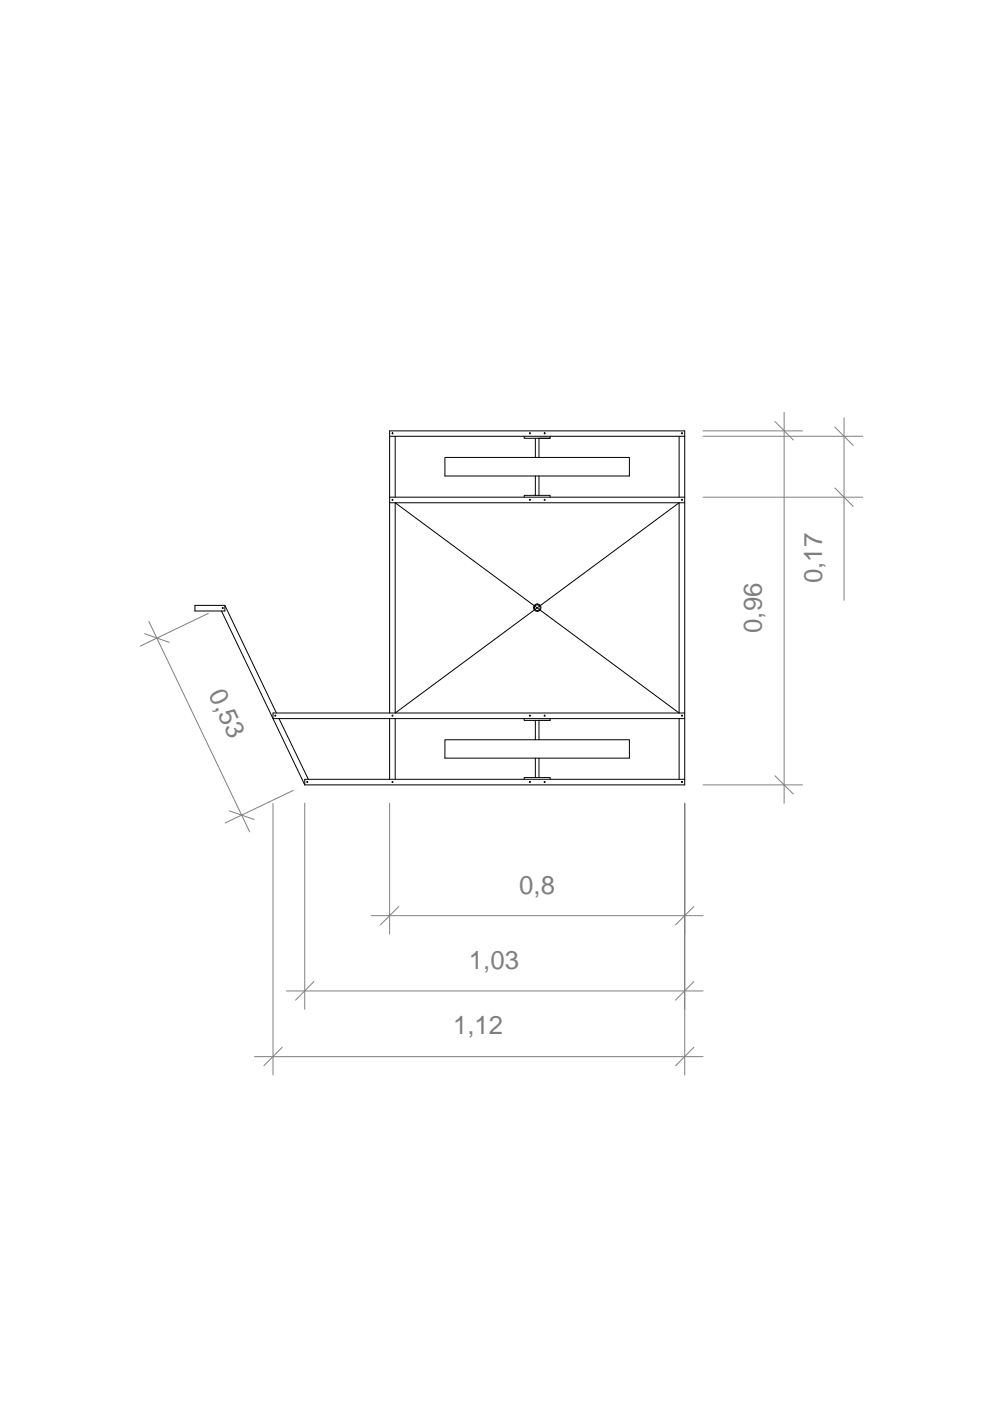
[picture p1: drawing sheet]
<svg xmlns="http://www.w3.org/2000/svg" width="210mm" height="297mm" viewBox="0 0 210 297" stroke-linecap="round" stroke-linejoin="round" font-family="sans-serif">
<defs><g id="words">
<g font-size="5.5" fill="#808080">
<text x="174.3" y="123.6" transform="rotate(-90 174.3 123.6)">0,17</text>
<text x="161.6" y="134.2" transform="rotate(-90 161.6 134.2)">0,96</text>
<text x="44.2" y="147.2" transform="rotate(65 44.2 147.2)">0,53</text>
<text x="110.1" y="189.4">0,8</text>
<text x="99.4" y="205.4">1,03</text>
<text x="96.1" y="219.3">1,12</text>
</g>
</g></defs>
<!-- layer: Z_proyeccion -->
<g fill="none" stroke="#000" stroke-width=".21">
<path d="M82.6 92.5h62.6M83.8 92.5v12.9M94.3 97h39.1v3.9h-39.1zM111.1 92.5v.4h5.5v-.4M113.5 92.9v4.1M116.6 92.9h-2.3v4.1M144 92.5v12.9M82.6 105.4h62.6M82.6 106.6h62.6M83.8 106.6v44.6l60.2-44.6v44.6zM111.1 105.4v-.4h5.5v.4M113.5 100.9v4.1"/>
<path d="M114.3 100.9v4.1M47 129.5l17.6 36.9M47.7 128.4v1.1h-6.4v-1.1h6.4l10.9 22.8M59.2 152.4l6.2 12.8M82.6 151.2v-59.8h62.6v75h-80.6M82.6 152.4v12.8M83.8 152.4v12.8M94.3 156.8h39.1v3.9h-39.1zM111.1 152.4v.3h5.5v-.3M113.5 152.7v4.1M116.6 152.7h-2.3v4.1M144 152.4v12.8"/>
<path d="M145.2 151.2h-87.3v1.2h87.3M111.1 165.2v-.4h5.5v.4M113.5 160.7v4.1M114.3 160.7v4.1M145.2 165.2h-80.6v1.2"/>
<circle cx="83.2" cy="91.9" r=".11"/>
<circle cx="112.3" cy="91.9" r=".11"/>
<circle cx="115.5" cy="91.9" r=".11"/>
<circle cx="144.6" cy="91.9" r=".11"/>
<circle cx="83.2" cy="106" r=".11"/>
<circle cx="112.3" cy="106" r=".11"/>
<circle cx="115.5" cy="106" r=".11"/>
<circle cx="144.6" cy="106" r=".11"/>
<circle cx="47.2" cy="128.9" r=".11"/>
<circle cx="113.9" cy="128.8" r=".78"/>
<circle cx="113.9" cy="128.8" r=".61"/>
<circle cx="58.4" cy="151.7" r=".11"/>
<circle cx="83.2" cy="151.7" r=".11"/>
<circle cx="112.3" cy="151.7" r=".11"/>
<circle cx="115.5" cy="151.7" r=".11"/>
<circle cx="144.6" cy="151.7" r=".11"/>
<circle cx="65.1" cy="165.8" r=".11"/>
<circle cx="83.2" cy="165.8" r=".11"/>
<circle cx="112.3" cy="165.8" r=".11"/>
<circle cx="115.5" cy="165.8" r=".11"/>
<circle cx="144.6" cy="165.8" r=".11"/>
</g>
<!-- layer: Z_cotas -->
<g fill="none" stroke="#808080" stroke-width=".21">
<path d="M149.1 91.4h21.1M149.1 92.5h33.8M166.3 87.4v82.9M179 88.6v38.7M149.1 105.4h33.8M31.6 131.7l21.3 44.7M44.2 130l-14.5 7M57.9 170.3v57.6M62.2 167.6l-14.5 6.9M64.6 170.3v43.7M82.6 170.3v27.7M145.2 170.3v57.6"/>
<path d="M149.1 166.4h21.1M78.7 194.1h70.4M60.7 210.1h88.4M53.9 224h95.2"/>
</g>
<!-- layer: 0 -->
<path d="M164.3 89.4l3.9 3.9M177 90.6l3.9 3.8M177 103.5l3.9 3.9M30.7 134.4l5.2 1.8M48.6 171.9l5.3 1.8M164.3 164.5l3.9 3.9M84.6 192.2l-3.9 3.9M147.1 192.2l-3.9 3.9M66.6 208.1l-3.9 3.9M147.1 208.1l-3.9 3.9M59.8 222l-3.9 4M147.1 222l-3.9 4" fill="none" stroke="#808080" stroke-width=".21"/>
<use href="#words"/>
</svg>
